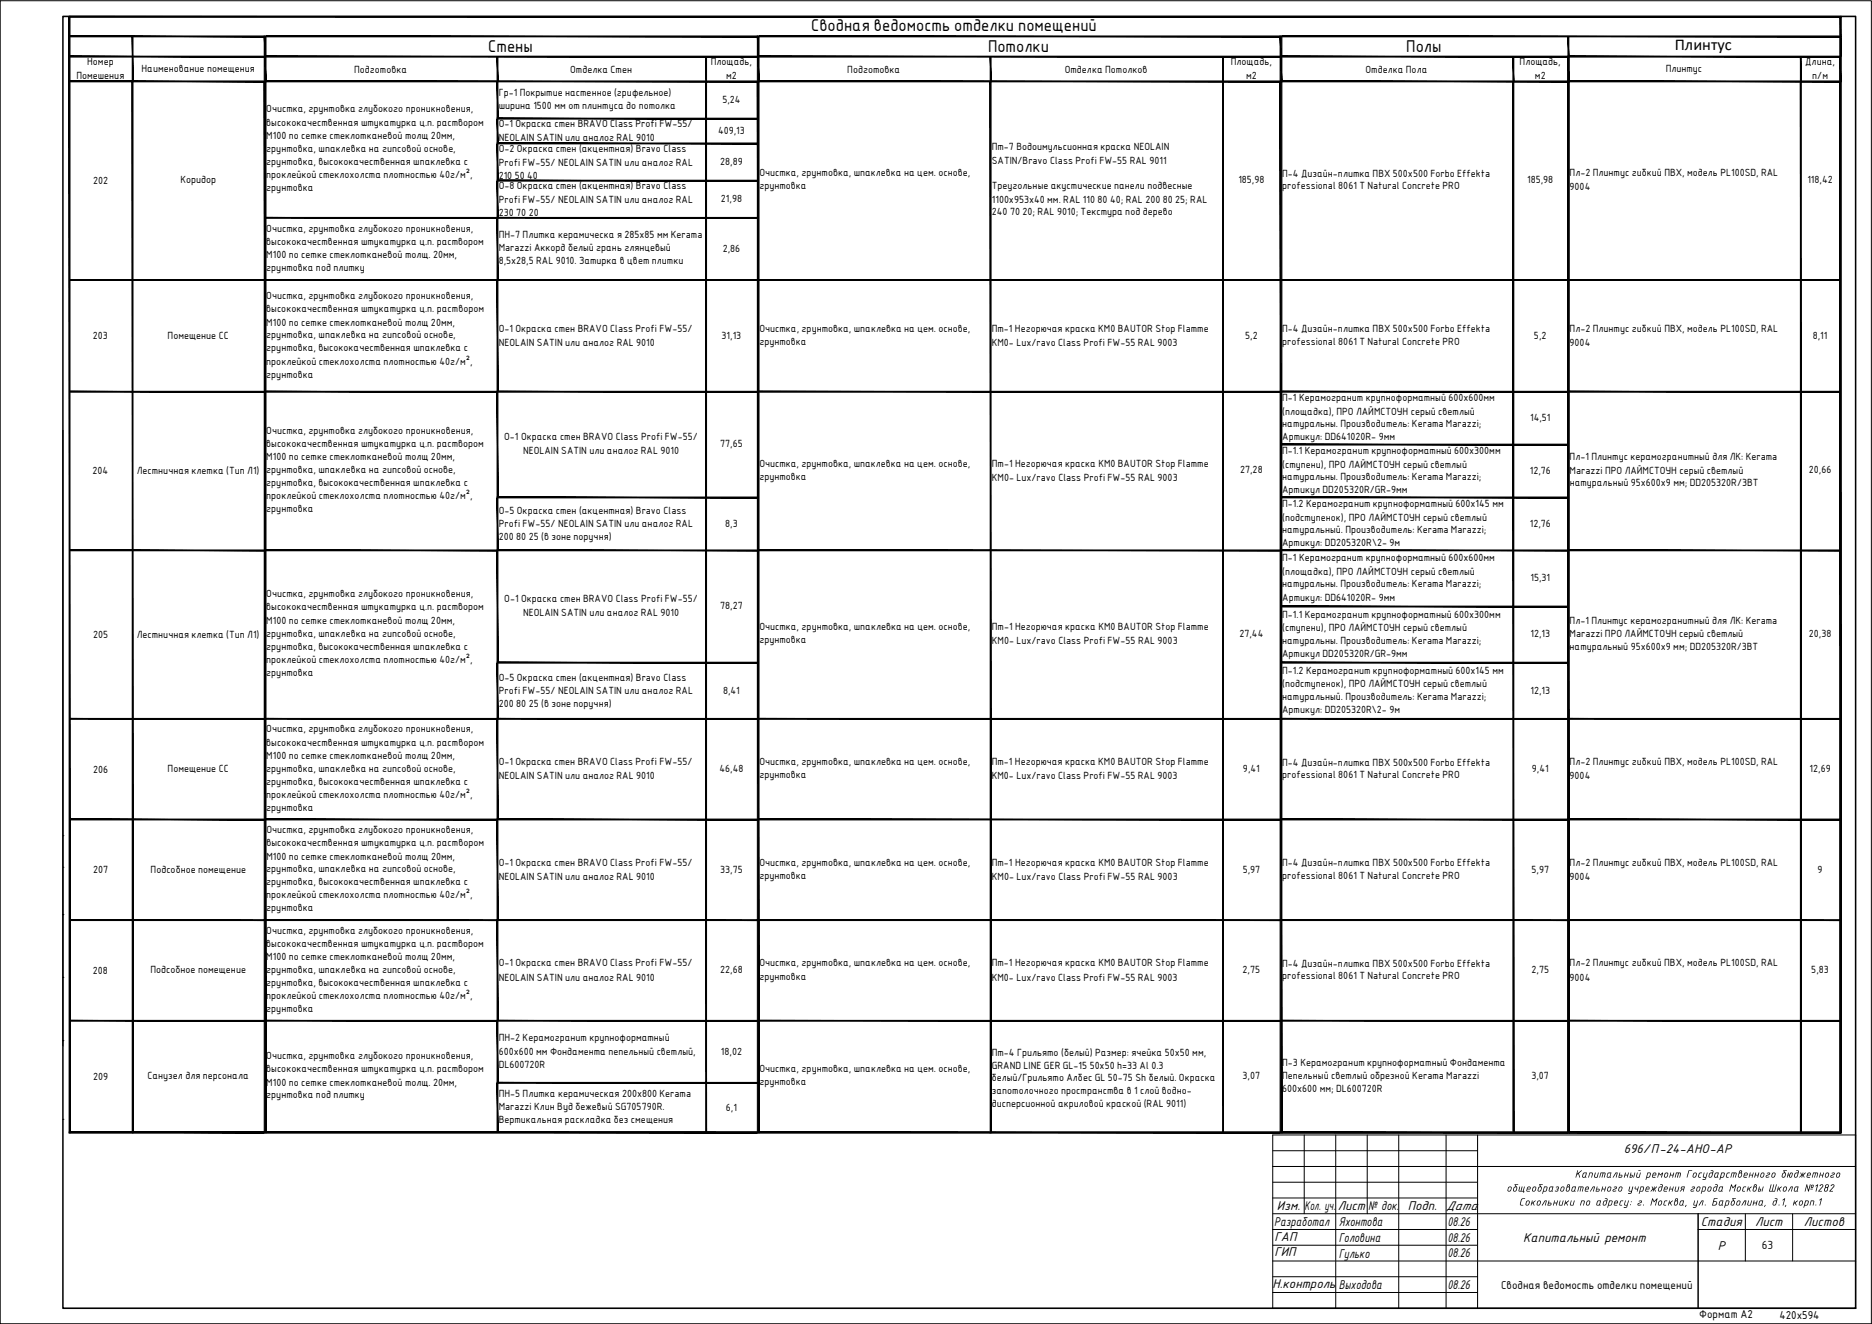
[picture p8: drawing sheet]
<svg xmlns="http://www.w3.org/2000/svg" width="594mm" height="420mm" viewBox="0 0 594 420" stroke-linecap="round" stroke-linejoin="round" font-family="sans-serif">
<defs><g id="words">
<g font-size="5.2">
<text x="257.4" y="9.9">Сводная ведомость отделки помещений</text>
<text x="155" y="16.5">Стены</text>
<text x="313.5" y="16.5">Потолки</text>
<text x="446.3" y="16.5">Полы</text>
<text x="531.5" y="15.8">Плинтус</text>
</g>
<g font-size="4.3">
<text x="515.3" y="366">696/П-24-АНО-АР</text>
<text x="404.4" y="389">Разработал</text>
<text x="405.2" y="384.1">Изм.</text>
<text x="414" y="384.1">Кол. уч.</text>
<text x="424.5" y="384.1">Лист</text>
<text x="424.9" y="389">Яхонтова</text>
<text x="434.2" y="384.1">№ док.</text>
<text x="446.8" y="384.1">Подп.</text>
<text x="459" y="384.1">Дата</text>
<text x="459.4" y="389">08.26</text>
<text x="539.8" y="389.1">Стадия</text>
<text x="557" y="389.1">Лист</text>
<text x="572.5" y="389.1">Листов</text>
<text x="404.4" y="393.7">ГАП</text>
<text x="424.9" y="394">Головина</text>
<text x="459.4" y="394">08.26</text>
<text x="483.4" y="394.1">Капитальный ремонт</text>
<text x="404.4" y="398.7">ГИП</text>
<text x="424.9" y="399.1">Гулько</text>
<text x="459.4" y="399">08.26</text>
<text x="545.1" y="396.6">Р</text>
<text x="403.8" y="408.8">Н.контроль</text>
<text x="424.9" y="409.1">Выходова</text>
<text x="459.4" y="409">08.26</text>
</g>
<text font-size="4" x="559.1" y="396.5">63</text>
<g font-size="3.6">
<text x="499.1" y="373.7">Капитальный ремонт Государственного бюджетного</text>
<text x="478" y="378.1">общеобразовательного учреждения города Москвы Школа</text>
<text x="482" y="382.6">Сокольники по адресу : г. Москва, ул. Барболина , д.1, корп.1</text>
<text x="572.4" y="378.1">№1282</text>
</g>
<g font-size="3.5">
<text x="476.3" y="409">Сводная ведомость отделки помещений</text>
<text x="539.2" y="418.4">Формат А2</text>
<text x="564.7" y="418.6">420х594</text>
</g>
<g font-size="3.2">
<text x="27.7" y="20.6">Номер</text>
<text x="44.9" y="22.9">Наименование помещения</text>
<text x="112.4" y="23">Подготовка</text>
<text x="181" y="23">Отделка Стен</text>
<text x="225.6" y="20.7">Площадь,</text>
<text x="268.9" y="23">Подготовка</text>
<text x="337.9" y="23">Отделка Потолков</text>
<text x="390.6" y="20.7">Площадь,</text>
<text x="433.4" y="23">Отделка Пола</text>
<text x="482.3" y="20.7">Площадь,</text>
<text x="528.6" y="22.7">Плинтус</text>
<text x="572.9" y="20.8">Длина,</text>
<text x="24.2" y="25.1">Помешения</text>
<text x="230.5" y="25.1">м2</text>
<text x="395.4" y="25.1">м2</text>
<text x="487.1" y="25.1">м2</text>
<text x="575.1" y="25.1">п/м</text>
<text x="84.5" y="35.7">Очистка, грунтовка глубокого проникновения,</text>
<text x="158.3" y="30.6">Гр-1 Покрытие настенное (грифельное)</text>
<text x="158.3" y="34.6">ширина 1500 мм от плинтуса до потолка</text>
<text x="229.3" y="32.7">5,24</text>
<text x="84.5" y="39.8">высококачественная штукатурка ц.п. раствором</text>
<text x="158.3" y="40.3">О-1 Окраска стен BRAVO Class Profi FW-55/</text>
<text x="84.5" y="44.1">М100 по сетке стеклотканевой толщ 20мм,</text>
<text x="158.3" y="44.8">NEOLAIN SATIN или аналог RAL 9010</text>
<text x="227.9" y="42.5">409,13</text>
<text x="314.8" y="47.6">Пт-7 Водоимульсионная краска NEOLAIN</text>
<text x="84.5" y="48.1">грунтовка, шпаклевка на гипсовой основе,</text>
<text x="84.5" y="52.3">грунтовка, высококачественная шпаклевка с</text>
<text x="158.3" y="48.2">О-2 Окраска стен (акцентная) Bravo Class</text>
<text x="158.3" y="52.6">Profi FW-55/ NEOLAIN SATIN или аналог RAL</text>
<text x="228.6" y="52.3">28,89</text>
<text x="314.8" y="52.1">SATIN/Bravo Class Profi FW-55 RAL 9011</text>
<text x="29.5" y="58.3">202</text>
<text x="57.2" y="58">Коридор</text>
<text x="84.5" y="56.4">проклейкой стеклохолста плотностью 40г/м²,</text>
<text x="158.3" y="56.7">210 50 40</text>
<text x="241" y="55.9">Очистка, грунтовка, шпаклевка на цем. основе,</text>
<text x="393" y="58.1">185,98</text>
<text x="406.9" y="56.1">П-4 Дизайн-плитка ПВХ 500х500 Forbo Effekta</text>
<text x="484.7" y="58.1">185,98</text>
<text x="498.1" y="55.9">Пл-2 Плинтус гибкий ПВХ, модель PL100SD, RAL</text>
<text x="573.6" y="58.1">118,42</text>
<text x="84.5" y="60.6">грунтовка</text>
<text x="158.3" y="60">О-8 Окраска стен (акцентная) Bravo Class</text>
<text x="158.3" y="64.4">Profi FW-55/ NEOLAIN SATIN или аналог RAL</text>
<text x="228.8" y="64.2">21,98</text>
<text x="241" y="60.1">грунтовка</text>
<text x="314.8" y="60.1">Треугольные акустические панели подвесные</text>
<text x="314.8" y="64.3">1100х953х40 мм. RAL 110 80 40; RAL 200 80 25; RAL</text>
<text x="406.9" y="60.1">professional 8061 T Natural Concrete PRO</text>
<text x="498.1" y="60.4">9004</text>
<text x="158.3" y="68.5">230 70 20</text>
<text x="314.8" y="68.4">240 70 20; RAL 9010; Текстура под дерево</text>
<text x="84.5" y="73.6">Очистка, грунтовка глубокого проникновения,</text>
<text x="84.5" y="77.7">высококачественная штукатурка ц.п. раствором</text>
<text x="158.3" y="75.6">ПН-7 Плитка керамическа я 285х85 мм Kerama</text>
<text x="84.5" y="82">М100 по сетке стеклотканевой толщ. 20мм,</text>
<text x="158.3" y="79.8">Marazzi Аккорд белый грань глянцевый</text>
<text x="158.3" y="83.9">8,5х28,5 RAL 9010. Затирка в цвет плитки</text>
<text x="229.4" y="79.9">2,86</text>
<text x="84.5" y="86">грунтовка под плитку</text>
<text x="84.5" y="94.9">Очистка, грунтовка глубокого проникновения,</text>
<text x="84.5" y="99.1">высококачественная штукатурка ц.п. раствором</text>
<text x="29.5" y="107.7">203</text>
<text x="53.2" y="107.5">Помещение СС</text>
<text x="84.5" y="103.3">М100 по сетке стеклотканевой толщ 20мм,</text>
<text x="84.5" y="107.4">грунтовка, шпаклевка на гипсовой основе,</text>
<text x="158.3" y="105.3">О-1 Окраска стен BRAVO Class Profi FW-55/</text>
<text x="229" y="107.5">31,13</text>
<text x="241" y="105.3">Очистка, грунтовка, шпаклевка на цем. основе,</text>
<text x="314.8" y="105.3">Пт-1 Негорючая краска КМ0 BAUTOR Stop Flamme</text>
<text x="395.1" y="107.5">5,2</text>
<text x="406.9" y="105.5">П-4 Дизайн-плитка ПВХ 500х500 Forbo Effekta</text>
<text x="486.8" y="107.5">5,2</text>
<text x="498.1" y="105.3">Пл-2 Плинтус гибкий ПВХ, модель PL100SD, RAL</text>
<text x="575.3" y="107.5">8,11</text>
<text x="84.5" y="111.5">грунтовка, высококачественная шпаклевка с</text>
<text x="158.3" y="109.8">NEOLAIN SATIN или аналог RAL 9010</text>
<text x="241" y="109.4">грунтовка</text>
<text x="314.8" y="109.8">КМ0- Lux/ravo Class Profi FW-55 RAL 9003</text>
<text x="406.9" y="109.4">professional 8061 T Natural Concrete PRO</text>
<text x="498.1" y="109.8">9004</text>
<text x="84.5" y="115.7">проклейкой стеклохолста плотностью 40г/м²,</text>
<text x="84.5" y="119.8">грунтовка</text>
<text x="406.9" y="127.3">П-1 Керамогранит крупноформатный 600х600мм</text>
<text x="406.9" y="131.6">(площадка), ПРО ЛАЙМСТОУН серый светлый</text>
<text x="84.5" y="137.7">Очистка, грунтовка глубокого проникновения,</text>
<text x="406.9" y="135.5">натуральны. Производитель: Kerama Marazzi;</text>
<text x="485.6" y="133.6">14,51</text>
<text x="84.5" y="141.8">высококачественная штукатурка ц.п. раствором</text>
<text x="160" y="139.7">О-1 Окраска стен BRAVO Class Profi FW-55/</text>
<text x="228.6" y="141.9">77,65</text>
<text x="406.9" y="139.7">Артикул: DD641020R- 9мм</text>
<text x="84.5" y="146.1">М100 по сетке стеклотканевой толщ 20мм,</text>
<text x="166" y="144.1">NEOLAIN SATIN или аналог RAL 9010</text>
<text x="241" y="148.1">Очистка, грунтовка, шпаклевка на цем. основе,</text>
<text x="314.8" y="148.1">Пт-1 Негорючая краска КМ0 BAUTOR Stop Flamme</text>
<text x="406.9" y="144">П-1.1 Керамогранит крупноформатный 600х300мм</text>
<text x="406.9" y="148.4">(ступени), ПРО ЛАЙМСТОУН серый светлый</text>
<text x="498.1" y="146">Пл-1 Плинтус керамогранитный для ЛК: Kerama</text>
<text x="29.4" y="150.5">204</text>
<text x="43.4" y="150.5">Лестничная клетка (Тип Л1)</text>
<text x="84.5" y="150.1">грунтовка, шпаклевка на гипсовой основе,</text>
<text x="84.5" y="154.3">грунтовка, высококачественная шпаклевка с</text>
<text x="241" y="152.2">грунтовка</text>
<text x="314.8" y="152.5">КМ0- Lux/ravo Class Profi FW-55 RAL 9003</text>
<text x="393.6" y="150.3">27,28</text>
<text x="406.9" y="152.4">натуральны. Производитель: Kerama Marazzi;</text>
<text x="485.5" y="150.4">12,76</text>
<text x="498.1" y="150.4">Marazzi ПРО ЛАЙМСТОУН серый светлый</text>
<text x="498.2" y="154.3">натуральный 95х600х9 мм; DD205320R/3BT</text>
<text x="574" y="150.3">20,66</text>
<text x="84.5" y="158.4">проклейкой стеклохолста плотностью 40г/м²,</text>
<text x="406.9" y="156.5">Артикул DD205320R/GR-9мм</text>
<text x="406.9" y="160.8">П-1.2 Керамогранит крупноформатный 600х145 мм</text>
<text x="84.5" y="162.6">грунтовка</text>
<text x="158.3" y="163">О-5 Окраска стен (акцентная) Bravo Class</text>
<text x="158.3" y="167.4">Profi FW-55/ NEOLAIN SATIN или аналог RAL</text>
<text x="230.1" y="167.2">8,3</text>
<text x="406.9" y="165.2">(подступенок), ПРО ЛАЙМСТОУН серый светлый</text>
<text x="485.5" y="167.2">12,76</text>
<text x="158.3" y="171.3">200 80 25 (в зоне поручня)</text>
<text x="406.9" y="169.1">натуральный. Производитель: Kerama Marazzi;</text>
<text x="406.9" y="173.3">Артикул: DD205320R\2- 9м</text>
<text x="406.9" y="178.1">П-1 Керамогранит крупноформатный 600х600мм</text>
<text x="406.9" y="182.5">(площадка), ПРО ЛАЙМСТОУН серый светлый</text>
<text x="485.7" y="184.5">15,31</text>
<text x="84.5" y="189.6">Очистка, грунтовка глубокого проникновения,</text>
<text x="160" y="191.1">О-1 Окраска стен BRAVO Class Profi FW-55/</text>
<text x="406.9" y="186.4">натуральны. Производитель: Kerama Marazzi;</text>
<text x="406.9" y="190.6">Артикул: DD641020R- 9мм</text>
<text x="84.5" y="193.7">высококачественная штукатурка ц.п. раствором</text>
<text x="84.5" y="198">М100 по сетке стеклотканевой толщ 20мм,</text>
<text x="166" y="195.5">NEOLAIN SATIN или аналог RAL 9010</text>
<text x="228.6" y="193.2">78,27</text>
<text x="406.9" y="196">П-1.1 Керамогранит крупноформатный 600х300мм</text>
<text x="498.1" y="197.9">Пл-1 Плинтус керамогранитный для ЛК: Kerama</text>
<text x="29.5" y="202.4">205</text>
<text x="43.4" y="202.4">Лестничная клетка (Тип Л1)</text>
<text x="84.5" y="202">грунтовка, шпаклевка на гипсовой основе,</text>
<text x="241" y="200">Очистка, грунтовка, шпаклевка на цем. основе,</text>
<text x="314.8" y="200">Пт-1 Негорючая краска КМ0 BAUTOR Stop Flamme</text>
<text x="393.3" y="202.2">27,44</text>
<text x="406.9" y="200.3">(ступени), ПРО ЛАЙМСТОУН серый светлый</text>
<text x="485.7" y="202.3">12,13</text>
<text x="498.1" y="202.2">Marazzi ПРО ЛАЙМСТОУН серый светлый</text>
<text x="574" y="202.2">20,38</text>
<text x="84.5" y="206.2">грунтовка, высококачественная шпаклевка с</text>
<text x="241" y="204.1">грунтовка</text>
<text x="314.8" y="204.5">КМ0- Lux/ravo Class Profi FW-55 RAL 9003</text>
<text x="406.9" y="204.2">натуральны. Производитель: Kerama Marazzi;</text>
<text x="406.9" y="208.4">Артикул DD205320R/GR-9мм</text>
<text x="498.1" y="206.2">натуральный 95х600х9 мм; DD205320R/3BT</text>
<text x="84.5" y="210.3">проклейкой стеклохолста плотностью 40г/м²,</text>
<text x="84.5" y="214.5">грунтовка</text>
<text x="158.3" y="216">О-5 Окраска стен (акцентная) Bravo Class</text>
<text x="406.9" y="213.8">П-1.2 Керамогранит крупноформатный 600х145 мм</text>
<text x="158.3" y="220.3">Profi FW-55/ NEOLAIN SATIN или аналог RAL</text>
<text x="229.5" y="220.1">8,41</text>
<text x="406.9" y="218.1">(подступенок), ПРО ЛАЙМСТОУН серый светлый</text>
<text x="485.7" y="220.1">12,13</text>
<text x="158.3" y="224.3">200 80 25 (в зоне поручня)</text>
<text x="406.9" y="222.1">натуральный. Производитель: Kerama Marazzi;</text>
<text x="406.9" y="226.2">Артикул: DD205320R\2- 9м</text>
<text x="84.5" y="232.4">Очистка, грунтовка глубокого проникновения,</text>
<text x="84.5" y="236.6">высококачественная штукатурка ц.п. раствором</text>
<text x="29.5" y="245.2">206</text>
<text x="53.2" y="245">Помещение СС</text>
<text x="84.5" y="240.8">М100 по сетке стеклотканевой толщ 20мм,</text>
<text x="84.5" y="244.9">грунтовка, шпаклевка на гипсовой основе,</text>
<text x="158.3" y="242.8">О-1 Окраска стен BRAVO Class Profi FW-55/</text>
<text x="228.3" y="245">46,48</text>
<text x="241" y="242.8">Очистка, грунтовка, шпаклевка на цем. основе,</text>
<text x="314.8" y="242.8">Пт-1 Негорючая краска КМ0 BAUTOR Stop Flamme</text>
<text x="394.5" y="245">9,41</text>
<text x="406.9" y="243">П-4 Дизайн-плитка ПВХ 500х500 Forbo Effekta</text>
<text x="486.2" y="245">9,41</text>
<text x="498.1" y="242.8">Пл-2 Плинтус гибкий ПВХ, модель PL100SD, RAL</text>
<text x="574.3" y="245">12,69</text>
<text x="84.5" y="249">грунтовка, высококачественная шпаклевка с</text>
<text x="158.3" y="247.3">NEOLAIN SATIN или аналог RAL 9010</text>
<text x="241" y="247">грунтовка</text>
<text x="314.8" y="247.3">КМ0- Lux/ravo Class Profi FW-55 RAL 9003</text>
<text x="406.9" y="247">professional 8061 T Natural Concrete PRO</text>
<text x="498.1" y="247.3">9004</text>
<text x="84.5" y="253.2">проклейкой стеклохолста плотностью 40г/м²,</text>
<text x="84.5" y="257.3">грунтовка</text>
<text x="84.5" y="264.4">Очистка, грунтовка глубокого проникновения,</text>
<text x="84.5" y="268.5">высококачественная штукатурка ц.п. раствором</text>
<text x="84.5" y="272.8">М100 по сетке стеклотканевой толщ 20мм,</text>
<text x="158.3" y="274.7">О-1 Окраска стен BRAVO Class Profi FW-55/</text>
<text x="241" y="274.7">Очистка, грунтовка, шпаклевка на цем. основе,</text>
<text x="314.8" y="274.7">Пт-1 Негорючая краска КМ0 BAUTOR Stop Flamme</text>
<text x="406.9" y="274.9">П-4 Дизайн-плитка ПВХ 500х500 Forbo Effekta</text>
<text x="498.1" y="274.8">Пл-2 Плинтус гибкий ПВХ, модель PL100SD, RAL</text>
<text x="29.5" y="277.2">207</text>
<text x="47.8" y="277">Подсобное помещение</text>
<text x="84.5" y="276.8">грунтовка, шпаклевка на гипсовой основе,</text>
<text x="84.5" y="280.9">грунтовка, высококачественная шпаклевка с</text>
<text x="158.3" y="279.2">NEOLAIN SATIN или аналог RAL 9010</text>
<text x="228.6" y="276.9">33,75</text>
<text x="241" y="278.9">грунтовка</text>
<text x="314.8" y="279.2">КМ0- Lux/ravo Class Profi FW-55 RAL 9003</text>
<text x="394.4" y="276.9">5,97</text>
<text x="406.9" y="278.9">professional 8061 T Natural Concrete PRO</text>
<text x="486" y="276.9">5,97</text>
<text x="498.1" y="279.2">9004</text>
<text x="576.8" y="277.1">9</text>
<text x="84.5" y="285.1">проклейкой стеклохолста плотностью 40г/м²,</text>
<text x="84.5" y="289.3">грунтовка</text>
<text x="84.5" y="296.3">Очистка, грунтовка глубокого проникновения,</text>
<text x="84.5" y="300.4">высококачественная штукатурка ц.п. раствором</text>
<text x="84.5" y="304.7">М100 по сетке стеклотканевой толщ 20мм,</text>
<text x="29.5" y="309.1">208</text>
<text x="47.8" y="308.9">Подсобное помещение</text>
<text x="84.5" y="308.7">грунтовка, шпаклевка на гипсовой основе,</text>
<text x="158.3" y="306.7">О-1 Окраска стен BRAVO Class Profi FW-55/</text>
<text x="158.3" y="311.2">NEOLAIN SATIN или аналог RAL 9010</text>
<text x="228.6" y="308.9">22,68</text>
<text x="241" y="306.7">Очистка, грунтовка, шпаклевка на цем. основе,</text>
<text x="241" y="310.8">грунтовка</text>
<text x="314.8" y="306.7">Пт-1 Негорючая краска КМ0 BAUTOR Stop Flamme</text>
<text x="314.8" y="311.2">КМ0- Lux/ravo Class Profi FW-55 RAL 9003</text>
<text x="394.3" y="308.8">2,75</text>
<text x="406.9" y="306.8">П-4 Дизайн-плитка ПВХ 500х500 Forbo Effekta</text>
<text x="406.9" y="310.8">professional 8061 T Natural Concrete PRO</text>
<text x="486" y="308.9">2,75</text>
<text x="498.1" y="306.7">Пл-2 Плинтус гибкий ПВХ, модель PL100SD, RAL</text>
<text x="498.1" y="311.2">9004</text>
<text x="574.8" y="308.9">5,83</text>
<text x="84.5" y="312.9">грунтовка, высококачественная шпаклевка с</text>
<text x="84.5" y="317.1">проклейкой стеклохолста плотностью 40г/м²,</text>
<text x="84.5" y="321.2">грунтовка</text>
<text x="158.3" y="330.4">ПН-2 Керамогранит крупноформатный</text>
<text x="158.3" y="334.7">600х600 мм Фондамента пепельный светлый,</text>
<text x="228.8" y="334.7">18,02</text>
<text x="314.8" y="335">Пт-4 Грильято (белый) Размер: ячейка 50х50 мм,</text>
<text x="84.5" y="336.1">Очистка, грунтовка глубокого проникновения,</text>
<text x="84.5" y="340.2">высококачественная штукатурка ц.п. раствором</text>
<text x="158.3" y="339.1">DL600720R</text>
<text x="241" y="340.2">Очистка, грунтовка, шпаклевка на цем. основе,</text>
<text x="314.8" y="339.3">GRAND LINE GER GL-15 50х50 h=33 Al 0.3</text>
<text x="406.9" y="338.1">П-3 Керамогранит крупноформатный Фондамента</text>
<text x="29.5" y="342.6">209</text>
<text x="46.8" y="342.3">Санузел для персонала</text>
<text x="84.5" y="344.5">М100 по сетке стеклотканевой толщ. 20мм,</text>
<text x="241" y="344.4">грунтовка</text>
<text x="314.8" y="343.1">белый/Грильято Албес GL 50-75 Sh белый. Окраска</text>
<text x="314.8" y="347.2">запотолочного пространства в 1 слой водно-</text>
<text x="394.3" y="342.4">3,07</text>
<text x="406.9" y="342.3">Пепельный светлый обрезной Kerama Marazzi</text>
<text x="406.9" y="346.6">600х600 мм; DL600720R</text>
<text x="486" y="342.4">3,07</text>
<text x="84.5" y="348.6">грунтовка под плитку</text>
<text x="158.3" y="348.2">ПН-5 Плитка керамическая 200х800 Kerama</text>
<text x="158.3" y="352.3">Marazzi Клин Вуд бежевый SG705790R.</text>
<text x="230.4" y="352.4">6,1</text>
<text x="314.8" y="351.2">дисперсионной акриловой краской (RAL 9011)</text>
<text x="158.3" y="356.5">Вертикальная раскладка без смещения</text>
</g>
</g></defs>
<path d="M0 .3v419.9h593.8" fill="none" stroke="#000" stroke-width=".32"/>
<g fill="none" stroke="#000" stroke-width=".32">
<path d="M403.9 360.2h185v55h-185zM403.9 370.2h185M403.9 365.2h65M403.9 375.2h65M413.9 360.2v25M423.9 360.2v55M433.9 360.2v25M443.9 360.2v55M458.9 360.2v55M468.9 360.2v55M403.9 395.2h65M403.9 390.2h65"/>
<path d="M403.9 380.2h65M403.9 385.2h185M538.9 390.2h50M538.9 385.2v30M553.9 385.2v15M568.9 385.2v15M403.9 400.2h185M403.9 410.2h65M403.9 405.2h65"/>
</g>
<g fill="#000">
<path d="M568.3 376.6l.7-.1-.4 1.6-.2-.1 .3-1.2h-.3l-1 1.3zM581.3 372.3l.5-.2 .5 .2-.2 .5-1 .5 .1 .2 .7-.1v.2l-.7 .1-.3-.2 .2-.5 .9-.5v-.2z"/>
<path d="M569.8 376.9l-.3 1h.5l.5-1.1zM569.6 376.7l1.2-.2-.4 1.3 .2 .3-1.2-.1z"/>
<path d="M583 372.3l.6-.2 .4 .3-.2 .9-.4 .4h-.5l-.2-.3zM583.2 372.4l-.3 .8 .1 .3 .6-.2 .2-.7-.2-.3z"/>
</g>
<path d="M20 5.2h568.9v410h-568.9z" fill="none" stroke="#000" stroke-width=".5"/>
<g fill="#000" stroke="#000" stroke-width=".32">
<path d="M21.9 5.2l.3 354.3v-354.3zM21.9 5.2l.3 354.3h-.3z"/>
<path d="M42 11.7l.2 14.3v-14.3zM42 11.7l.2 14.3h-.2z"/>
<path d="M22.2 11.4l61.7 .3v-.3zM22.2 11.4l61.7 .3h-61.7z"/>
<path d="M22.2 17.8l61.7 .3v-.3zM22.2 17.8l61.7 .3h-61.7z"/>
<path d="M83.9 11.4l.5 14.6v-14.6zM83.9 11.4l.5 14.6h-.5z"/>
<path d="M157.7 18.1l.3 7.6v-7.6zM157.7 18.1l.3 7.6h-.3z"/>
<path d="M223.9 18.1l.3 7.9v-7.9zM223.9 18.1l.3 7.9h-.3z"/>
<path d="M84.4 11.4l155.9 .3v-.3zM84.4 11.4l155.9 .3h-155.9z"/>
<path d="M84.4 17.8l155.9 .3v-.3zM84.4 17.8l155.9 .3h-155.9z"/>
<path d="M240.3 11.4l.6 14.6v-14.6zM240.3 11.4l.6 14.6h-.6z"/>
<path d="M314.2 18.1l.3 7.9v-7.9zM314.2 18.1l.3 7.9h-.3z"/>
<path d="M388 18.1l.3 7.9v-7.9zM388 18.1l.3 7.9h-.3z"/>
<path d="M240.9 11.4l165.3 .3v-.3zM240.9 11.4l165.3 .3h-165.3z"/>
<path d="M240.9 17.8l165.3 .3v-.3zM240.9 17.8l165.3 .3h-165.3z"/>
<path d="M406.2 11.4l.6 14.6v-14.6zM406.2 11.4l.6 14.6h-.6z"/>
<path d="M480.1 18.1l.3 7.9v-7.9zM480.1 18.1l.3 7.9h-.3z"/>
<path d="M406.8 17.8l90.7 .3v-.3zM406.8 17.8l90.7 .3h-90.7z"/>
<path d="M497.6 11.7l.3 6.1v-6.1zM497.6 11.7l.3 6.1h-.3z"/>
<path d="M497.5 17.8l.5 8.2v-8.2zM497.5 17.8l.5 8.2h-.5z"/>
<path d="M571.4 18.1l.2 7.9v-7.9zM571.4 18.1l.2 7.9h-.2z"/>
<path d="M498 17.8l85.9 .3v-.3zM498 17.8l85.9 .3h-85.9z"/>
<path d="M584 5.5l.3 12.3v-12.3zM584 5.5l.3 12.3h-.3z"/>
<path d="M583.9 17.8l.4 8.2v-8.2zM583.9 17.8l.4 8.2h-.4z"/>
<path d="M406.8 11.4l177.5 .3v-.3zM406.8 11.4l177.5 .3h-177.5z"/>
<path d="M21.9 5.2l562.4 .3v-.3zM21.9 5.2l562.4 .3h-562.4z"/>
<path d="M584 5.2l.3 354.3v-354.3zM584 5.2l.3 354.3h-.3z"/>
<path d="M42 26l.2 333.5v-333.5zM42 26l.2 333.5h-.2z"/>
<path d="M22.2 25.7l61.7 .3v-.3zM22.2 25.7l61.7 .3h-61.7z"/>
<path d="M83.9 26l.5 333.5v-333.5zM83.9 26l.5 333.5h-.5z"/>
<path d="M157.7 26l.3 11.5v-11.5zM157.7 26l.3 11.5h-.3z"/>
<path d="M157.7 37.8l.3 7.6v-7.6zM157.7 37.8l.3 7.6h-.3z"/>
<path d="M223.9 26l.3 333.5v-333.5zM223.9 26l.3 333.5h-.3z"/>
<path d="M84.4 25.7l155.9 .3v-.3zM84.4 25.7l155.9 .3h-155.9z"/>
<path d="M157.7 37.5l82.6 .3v-.3zM157.7 37.5l82.6 .3h-82.6z"/>
<path d="M240.3 26l.6 333.5v-333.5zM240.3 26l.6 333.5h-.6z"/>
<path d="M314.2 26l.3 333.5v-333.5zM314.2 26l.3 333.5h-.3z"/>
<path d="M388 26l.3 333.5v-333.5zM388 26l.3 333.5h-.3z"/>
<path d="M240.9 25.7l165.3 .3v-.3zM240.9 25.7l165.3 .3h-165.3z"/>
<path d="M406.2 26l.6 333.5v-333.5zM406.2 26l.6 333.5h-.6z"/>
<path d="M480.1 26l.3 333.5v-333.5zM480.1 26l.3 333.5h-.3z"/>
<path d="M406.8 25.7l90.7 .3v-.3zM406.8 25.7l90.7 .3h-90.7z"/>
<path d="M497.5 26l.5 333.5v-333.5zM497.5 26l.5 333.5h-.5z"/>
<path d="M571.4 26l.2 333.5v-333.5zM571.4 26l.2 333.5h-.2z"/>
<path d="M498 25.7l85.9 .3v-.3zM498 25.7l85.9 .3h-85.9z"/>
<path d="M583.9 26l.4 333.5v-333.5zM583.9 26l.4 333.5h-.4z"/>
<path d="M157.7 45.7l.3 11.5v-11.5zM157.7 45.7l.3 11.5h-.3z"/>
<path d="M157.7 57.5l.3 11.5v-11.5zM157.7 57.5l.3 11.5h-.3z"/>
<path d="M157.7 45.4l82.6 .3v-.3zM157.7 45.4l82.6 .3h-82.6z"/>
<path d="M157.7 57.2l82.6 .3v-.3zM157.7 57.2l82.6 .3h-82.6z"/>
<path d="M84.4 69l73.3 .3v-.3zM84.4 69l73.3 .3h-73.3z"/>
<path d="M157.7 69.3l.3 19.4v-19.4zM157.7 69.3l.3 19.4h-.3z"/>
<path d="M157.7 69l82.6 .3v-.3zM157.7 69l82.6 .3h-82.6z"/>
<path d="M22.2 88.7l61.7 .3v-.3zM22.2 88.7l61.7 .3h-61.7z"/>
<path d="M84.4 88.7l73.3 .3v-.3zM84.4 88.7l73.3 .3h-73.3z"/>
<path d="M157.7 89l.3 35.2v-35.2zM157.7 89l.3 35.2h-.3z"/>
<path d="M157.7 88.7l82.6 .3v-.3zM157.7 88.7l82.6 .3h-82.6z"/>
<path d="M240.9 88.7l165.3 .3v-.3zM240.9 88.7l165.3 .3h-165.3z"/>
<path d="M406.8 88.7l90.7 .3v-.3zM406.8 88.7l90.7 .3h-90.7z"/>
<path d="M498 88.7l85.9 .3v-.3zM498 88.7l85.9 .3h-85.9z"/>
<path d="M22.2 124.2l61.7 .3v-.3zM22.2 124.2l61.7 .3h-61.7z"/>
<path d="M84.4 124.2l73.3 .3v-.3zM84.4 124.2l73.3 .3h-73.3z"/>
<path d="M157.7 124.5l.3 33.2v-33.2zM157.7 124.5l.3 33.2h-.3z"/>
<path d="M157.7 124.2l82.6 .3v-.3zM157.7 124.2l82.6 .3h-82.6z"/>
<path d="M240.9 124.2l165.3 .3v-.3zM240.9 124.2l165.3 .3h-165.3z"/>
<path d="M406.8 124.2l90.7 .3v-.3zM406.8 124.2l90.7 .3h-90.7z"/>
<path d="M498 124.2l85.9 .3v-.3zM498 124.2l85.9 .3h-85.9z"/>
<path d="M157.7 158l.3 16.5v-16.5zM157.7 158l.3 16.5h-.3z"/>
<path d="M157.7 157.7l82.6 .3v-.3zM157.7 157.7l82.6 .3h-82.6z"/>
<path d="M406.8 140.9l90.7 .3v-.3zM406.8 140.9l90.7 .3h-90.7z"/>
<path d="M406.8 157.7l90.7 .3v-.3zM406.8 157.7l90.7 .3h-90.7z"/>
<path d="M22.2 174.5l61.7 .3v-.3zM22.2 174.5l61.7 .3h-61.7z"/>
<path d="M84.4 174.5l73.3 .3v-.3zM84.4 174.5l73.3 .3h-73.3z"/>
<path d="M157.7 174.8l.3 35.3v-35.3zM157.7 174.8l.3 35.3h-.3z"/>
<path d="M157.7 174.5l82.6 .3v-.3zM157.7 174.5l82.6 .3h-82.6z"/>
<path d="M240.9 174.5l165.3 .3v-.3zM240.9 174.5l165.3 .3h-165.3z"/>
<path d="M406.8 174.5l90.7 .3v-.3zM406.8 174.5l90.7 .3h-90.7z"/>
<path d="M498 174.5l85.9 .3v-.3zM498 174.5l85.9 .3h-85.9z"/>
<path d="M406.8 192.3l90.7 .3v-.3zM406.8 192.3l90.7 .3h-90.7z"/>
<path d="M157.7 210.4l.3 17.6v-17.6zM157.7 210.4l.3 17.6h-.3z"/>
<path d="M157.7 210.1l82.6 .3v-.3zM157.7 210.1l82.6 .3h-82.6z"/>
<path d="M406.8 210.1l90.7 .3v-.3zM406.8 210.1l90.7 .3h-90.7z"/>
<path d="M22.2 228l61.7 .3v-.3zM22.2 228l61.7 .3h-61.7z"/>
<path d="M84.4 228l73.3 .3v-.3zM84.4 228l73.3 .3h-73.3z"/>
<path d="M157.7 228.3l.3 31.6v-31.6zM157.7 228.3l.3 31.6h-.3z"/>
<path d="M157.7 228l82.6 .3v-.3zM157.7 228l82.6 .3h-82.6z"/>
<path d="M240.9 228l165.3 .3v-.3zM240.9 228l165.3 .3h-165.3z"/>
<path d="M406.8 228l90.7 .3v-.3zM406.8 228l90.7 .3h-90.7z"/>
<path d="M498 228l85.9 .3v-.3zM498 228l85.9 .3h-85.9z"/>
<path d="M22.2 259.9l61.7 .3v-.3zM22.2 259.9l61.7 .3h-61.7z"/>
<path d="M84.4 259.9l73.3 .3v-.3zM84.4 259.9l73.3 .3h-73.3z"/>
<path d="M157.7 259.9l82.6 .3v-.3zM157.7 259.9l82.6 .3h-82.6z"/>
<path d="M240.9 259.9l165.3 .3v-.3zM240.9 259.9l165.3 .3h-165.3z"/>
<path d="M406.8 259.9l90.7 .3v-.3zM406.8 259.9l90.7 .3h-90.7z"/>
<path d="M498 259.9l85.9 .3v-.3zM498 259.9l85.9 .3h-85.9z"/>
<path d="M157.7 260.2l.3 31.6v-31.6zM157.7 260.2l.3 31.6h-.3z"/>
<path d="M22.2 291.8l61.7 .3v-.3zM22.2 291.8l61.7 .3h-61.7z"/>
<path d="M84.4 291.8l73.3 .3v-.3zM84.4 291.8l73.3 .3h-73.3z"/>
<path d="M157.7 292.1l.3 31.7v-31.7zM157.7 292.1l.3 31.7h-.3z"/>
<path d="M157.7 291.8l82.6 .3v-.3zM157.7 291.8l82.6 .3h-82.6z"/>
<path d="M240.9 291.8l165.3 .3v-.3zM240.9 291.8l165.3 .3h-165.3z"/>
<path d="M406.8 291.8l90.7 .3v-.3zM406.8 291.8l90.7 .3h-90.7z"/>
<path d="M498 291.8l85.9 .3v-.3zM498 291.8l85.9 .3h-85.9z"/>
<path d="M22.2 323.8l61.7 .3v-.3zM22.2 323.8l61.7 .3h-61.7z"/>
<path d="M84.4 323.8l73.3 .3v-.3zM84.4 323.8l73.3 .3h-73.3z"/>
<path d="M157.7 324.1l.3 19.4v-19.4zM157.7 324.1l.3 19.4h-.3z"/>
<path d="M157.7 323.8l82.6 .3v-.3zM157.7 323.8l82.6 .3h-82.6z"/>
<path d="M240.9 323.8l165.3 .3v-.3zM240.9 323.8l165.3 .3h-165.3z"/>
<path d="M406.8 323.8l90.7 .3v-.3zM406.8 323.8l90.7 .3h-90.7z"/>
<path d="M498 323.8l85.9 .3v-.3zM498 323.8l85.9 .3h-85.9z"/>
<path d="M22.2 359.2l61.7 .3v-.3zM22.2 359.2l61.7 .3h-61.7z"/>
<path d="M157.7 343.8l.3 15.4v-15.4zM157.7 343.8l.3 15.4h-.3z"/>
<path d="M84.4 359.2l155.9 .3v-.3zM84.4 359.2l155.9 .3h-155.9z"/>
<path d="M157.7 343.5l82.6 .3v-.3zM157.7 343.5l82.6 .3h-82.6z"/>
<path d="M240.9 359.2l165.3 .3v-.3zM240.9 359.2l165.3 .3h-165.3z"/>
<path d="M406.8 359.2l90.7 .3v-.3zM406.8 359.2l90.7 .3h-90.7z"/>
<path d="M498 359.2l85.9 .3v-.3zM498 359.2l85.9 .3h-85.9z"/>
<path d="M21.9 359.2l562.4 .3v-.3zM21.9 359.2l562.4 .3h-562.4z"/>
</g>
<path d="M20 136.6v195.2M20 265.2h.1M20 275.2h.1M20 290.2h.1M20 310.2h.1M20 330.2h.1M20 355.2h.1" fill="none" stroke="#000" stroke-width=".32"/>
<!-- layer: 0 -->
<path d="M0 .2h593.9v420h-593.9z" fill="none" stroke="#000" stroke-width=".32"/>
<use href="#words"/>
</svg>
